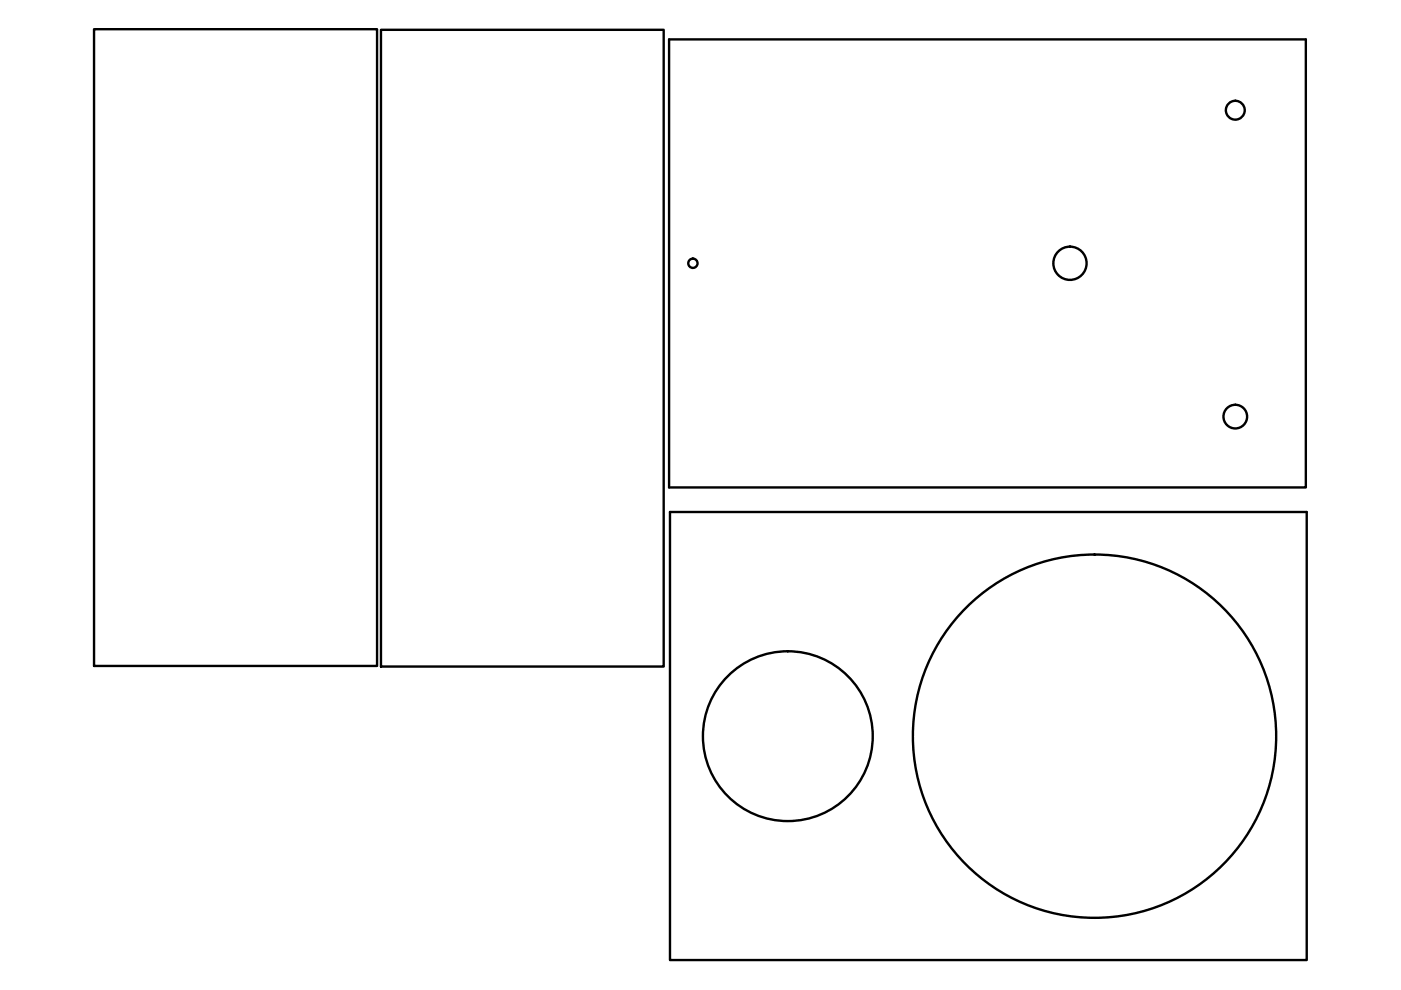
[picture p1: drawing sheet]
<svg xmlns="http://www.w3.org/2000/svg" width="297mm" height="210mm" viewBox="0 0 297 210" stroke-linecap="round" stroke-linejoin="round" font-family="sans-serif">
<!-- layer: Visible (ISO) -->
<g fill="none" stroke="#000" stroke-width=".51">
<path d="M19.9 6.2h60v135h-60zM80.8 6.3h59.9v135h-59.9zM141.9 8.4h135v94.9h-135zM142 108.6h135.1v95h-135.1z"/>
<circle cx="261.9" cy="23.4" r="2"/>
<circle cx="146.9" cy="55.8" r=".98"/>
<circle cx="226.9" cy="55.8" r="3.5"/>
<circle cx="261.9" cy="88.3" r="2.51"/>
<circle cx="167" cy="156.1" r="18"/>
<circle cx="232.1" cy="156.1" r="38.5"/>
</g>
</svg>
